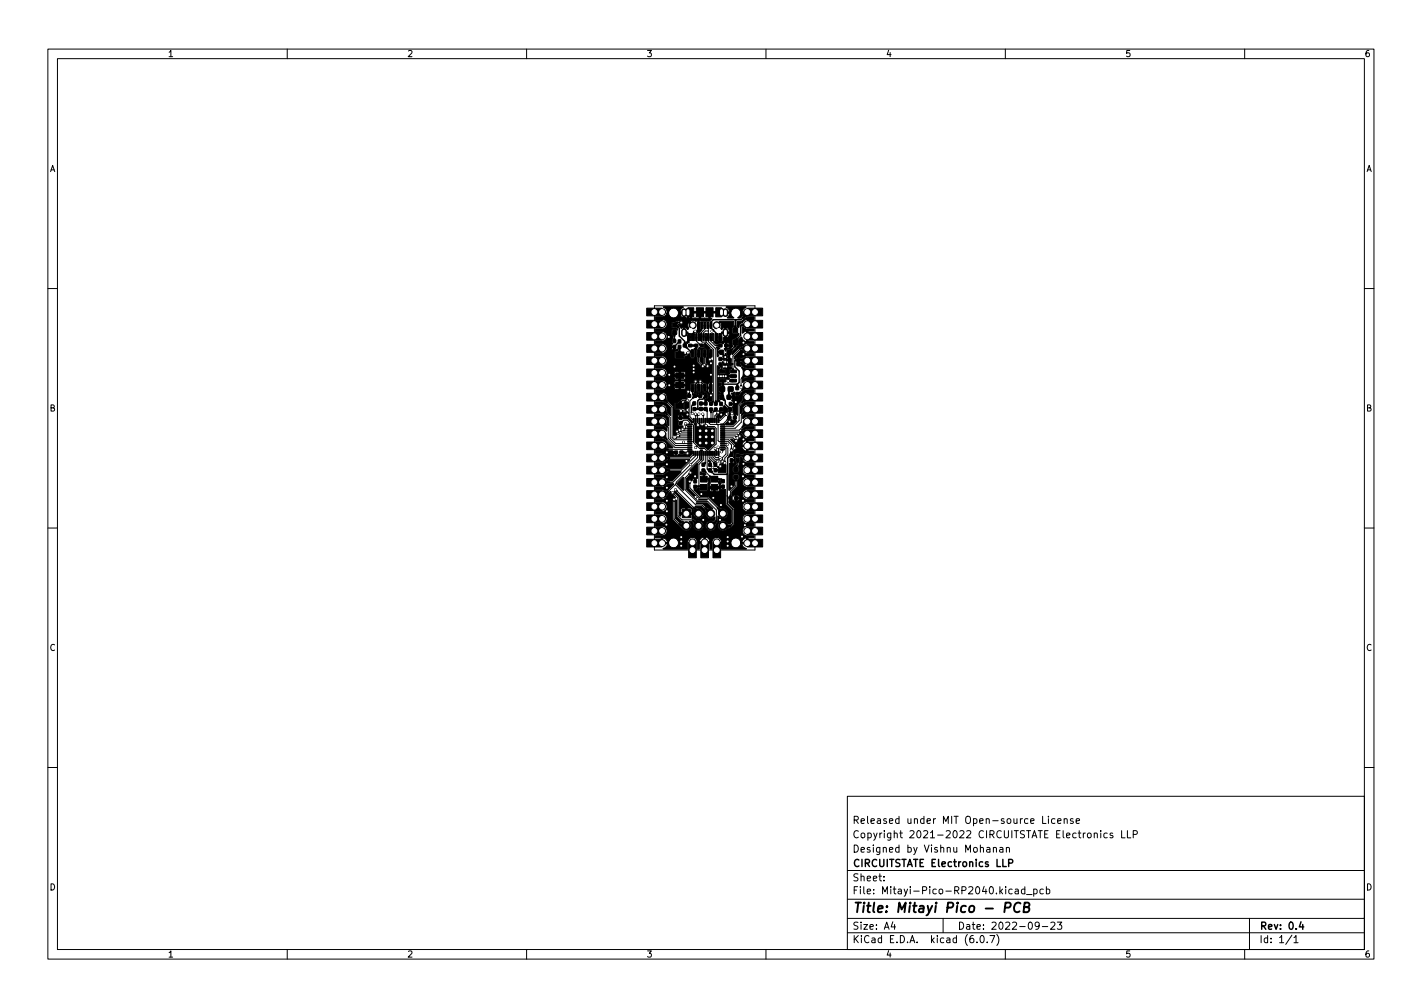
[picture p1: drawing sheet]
<svg xmlns="http://www.w3.org/2000/svg" width="297mm" height="210mm" viewBox="0 0 297 210" stroke-linecap="round" stroke-linejoin="round" font-family="sans-serif">
<defs><g id="words">
<text font-size="2.8" x="178" y="190.6">Title: Mitayi Pico - PCB</text>
<g font-size="2.1">
<text x="178" y="172">Released under MIT Open-source License</text>
<text x="178" y="178">Designed by Vishnu Mohanan</text>
<text x="178" y="175">Copyright 2021-2022 CIRCUITSTATE Electronics LLP</text>
<text x="178" y="184">Sheet:</text>
<text x="178" y="181">CIRCUITSTATE Electronics LLP</text>
<text x="178" y="186.7">File: Mitayi-Pico-RP2040.kicad_pcb</text>
<text x="178" y="196.9">KiCad E.D.A. kicad (6.0.7)</text>
<text x="178" y="194.1">Size: A4</text>
<text x="200" y="194.1">Date: 2022-09-23</text>
<text x="263" y="194.1">Rev: 0.4</text>
<text x="263" y="196.9">Id: 1/1</text>
</g>
<g font-size="1.8">
<text x="35" y="11.9">1</text>
<text x="85" y="11.9">2</text>
<text x="135" y="11.9">3</text>
<text x="185" y="11.9">4</text>
<text x="235" y="11.9">5</text>
<text x="285" y="11.9">6</text>
<text x="10.3" y="35.9">A</text>
<text x="285.3" y="35.9">A</text>
<text x="10.3" y="85.9">B</text>
<text x="285.3" y="85.9">B</text>
<text x="10.3" y="135.9">C</text>
<text x="285.3" y="135.9">C</text>
<text x="10.3" y="185.9">D</text>
<text x="285.3" y="185.9">D</text>
<text x="35" y="199.9">1</text>
<text x="85" y="199.9">2</text>
<text x="135" y="199.9">3</text>
<text x="185" y="199.9">4</text>
<text x="235" y="199.9">5</text>
<text x="285" y="199.9">6</text>
</g>
</g></defs>
<g fill="none" stroke="#000" stroke-width=".21">
<path d="M10 10.2h277v190.1h-277zM12 12.2h273v186.1h-273zM60 10.2v2M110 10.2v2M160 10.2v2M210 10.2v2M260 10.2v2M10 60.2h2M136.7 63.8h21v51h-21zM140.9 69.5v1.7M140.9 69.4v.1M141.9 72.4l.1 1.7h1.3l.4-.5"/>
<path d="M145.3 79.6v.2l.6 .7v.5M145.5 70.4v.8l.9 .9h.2M145.9 73.8v1.8l.9 .8M146.3 79.6l.9 .9v.5M146.3 79.6h.1M147.2 73.8v2l.6 .6M147.2 67.9v.8l-.7 .8v1.7l.2 .2h.8M147.5 70.4v1M147.5 71h.1M147.5 71.4l1.6 1.6v10.8l-.6 .5M147.9 67.9l.1 3.4 1.5 1.6v11.4M148 69.1h-.6l-.4 .4v.9"/>
<path d="M148.5 70.4v.8l.9 .9h1.1M148.5 73.8l-.2 .2v1M153.1 75.9l-.6 .1M154.2 76l1.9 1.8-1.3 1.3v1.7M156.1 72.8h-1.4l-1.6 1.5 .1 3.3M285 60.2h2M138.3 93.1l.7 .7h5.1M138.3 82.9l2.1 2.1v6.4l.5 .4h3.2M138.3 85.5l1.7 1.7v4.3l1.2 1.1h2.9M138.3 88l1.3 1.3v2.2l1.5 1.5h3M138.3 90.5v.2l2.7 2.7h3.1M141 91.2l.2 .2h2.9"/>
<path d="M141.5 90.1l.6 .5h2M141.6 90.9l2.5 .1M142 89.8l.4 .4h1.7M142.1 88.4l.7-.7h.8l.5 .5v.4h.6l.2 .2v3.6l1.3 1.2h1l.5 .6v3.7l.3 .3h.3M142.3 94.4h1.1l.2 .2M142.6 89.6l.2 .2h1.3M142.8 92.3v.3M142.9 89.1l.3 .3h.9M143.2 88.4l.4 .6h.5M143.6 85.6l-.2 .2h-1.1M143.6 83.6h-1.1l-.5 .6v.6M143.8 81.8l.2 .2v.7"/>
<path d="M144.1 92.2h.8M144.2 98.7l-1.1 1.1v2.4l2.4 2.5h2.4l1.7 1.8v2.1l-1.1 1.2M144.6 81v1.2l.5 .5M144.7 81h-.1M144.9 94.7v.2l-.7 .7h-5.9M145 84.2l-.5 .6v1.3l.1 .2M145.1 82.7l-1 1v3.3l.8 .8M145.1 82.7h1.2M145.3 86.4v1.4M145.3 94.7v.5l-3 3h-4M145.6 93.1l-.3 .3M145.7 94.7v.8l-5.2 5.2h-2.2"/>
<path d="M146 86.4l-.3 .3v1.1M146.1 94.7v1.1l-4.8 4.9v.3l-2.3 2.2h-.7M146.1 87.8v.6l-.3 .3M146.5 87.8v.6l.2 .2M146.5 94.7v1.2l-1.3 1.3v2.2M146.8 86.4l.1 1.4M146.9 94.7v1.3l-.9 .9-.1 4.6M146.9 98.2h.2l1.8 1.8h1.7l.4 .5M147.3 87.8v.9l.4 .3h1.5l.4 .4v3.3l-1.5 1.5v1.4l1.4 1.5M147.3 94.7v1.9l-.4 .4M147.4 85.4l.3 .3v2.1h.4v.6l.3 .2h2.6l1.4-1.4M148.5 94.7v.8l.9 .9h.5"/>
<path d="M148.5 85.5v2.3M148.5 85.5h.1M148.9 94.7v.7l.5 .5h.8l.3 .3v1.1M149.3 94.7v.6l.2 .2h.9M149.4 93.6v.3l.3 .3v.5M149.5 85.5l-.6 .6v1.7M149.7 87.8l.1 .8M149.9 88.6l.1 .1v3.3l.2 .2h1.9l.7 .7v1.1M150 93.3l.1 .2v1.2M150.6 85.5l-1.3 1.3v1M151 93.4h.4l.2 .2v1.2l-.7 .7v.8M151 90.2h4.8l.3 .3"/>
<path d="M151 90.6h3l.5 .5M151 91h2.6l.4 .4M151 91.4h2.1l.7 .6M151 91.8h1.2l1.2 1.2v.5M151 92.6h.8l.1 .2M151 93.8v.3l-.3 .2M151 93h.5l.5 .5v1.5l-.6 .6v1M151.8 86.4l-1.3 1.4h-.4M153.7 99.6v1.8l-1.1 1.2v1.4M154.1 96v1l-.4 .4v.6M154.1 95.1h1.5l.5 .5M156.1 82.9l-1.7 1.7v3.2l-1.2 1.2h-2.2"/>
<path d="M156.1 80.4l-1.9 1.9h-.2M156.1 85.5l-1.2 1.2v1.5l-1.3 1.2h-2.6M156.1 88l-1.7 1.8h-3.4M10 110.2h2M140.5 102.8l1.1 1.1v3.8l.9 .8h2.2l1.2 1.3M140.8 104.3v4l1.4 1.5h1.2M141.1 102.2l4.8 4.8v.2M141.1 101.1l4.2 4.3h1.4l1.8 1.8M144.1 100.5v1.3l2.1 2.1h1.6l3.2 3.3M145.2 101.6l1.6-.1 .2 .2M285 110.2h2M10 160.2h2"/>
<path d="M177 166.3h108v32h-108zM206.1 177h.6l.1 .9M206.8 177.3l-.5 .1-.2 .2 .2 .3h.5M207.5 177.1l.2-.2 .4 .1v.9M207.5 176.9v1M208.9 177h.5l.1 .9M209.5 177.3l-.5 .1-.2 .2 .2 .3h.5M210.2 177.1l.2-.2 .4 .1 .1 .9M210.2 176.9v1M217.8 170.4v1.5h.7M219 170.4v.2M219 170.9v1"/>
<path d="M220.4 171l-.5-.1-.3 .3 .2 .7h.6M220.9 171.4l.7-.1v-.3l-.5-.1-.2 .2 .1 .8h.6M222.3 171.1l.2-.2 .4 .1v.9M222.3 170.9v1M224.1 171l-.3-.1-.2 .2v.3l.5 .1v.4h-.5M224.8 171.4l.7-.1-.1-.3-.4-.1-.2 .2 .1 .8h.5M228.6 174.1l.2-.2 .3 .1 .1 .9M229.9 173.4v.2M229.9 173.9v1M231.3 174l-.4-.1-.3 .3 .1 .7h.6M232.4 174l-.3-.1-.2 .2v.3l.5 .1v.4h-.5M234.3 173.4v1.5h.7"/>
<path d="M235.5 173.4v1.5h.7M236.7 174.2l.7-.1 .2-.2-.1-.3-.8-.2v1.5M285 160.2h2M60 198.3v2M110 198.3v2M160 198.3v2M177 194.8h108M177 191.8h108M177 187.8h108M177 181.8h108M184.6 183.8v.1M184.6 183v.1"/>
<path d="M186.5 192.5l-.4 1h1M186.9 193v1M197 191.8v3M204.1 196.7v.1M204.9 195.4l.2-.1a.8 .8 0 0 1 .5 .8 .8 .8 0 0 1-.5 .7 1 1 0 0 1-.2-1.4zM206.2 196.7v.1M206.8 195.3h1l-.7 1.5M208.2 195.1a1.72 1.72 0 0 1 0 2.3M210 198.3v2M212.1 185.7h.5l.1 .9M212.7 186l-.5 .1-.2 .2 .2 .3h.5M214.1 185.7l-.5-.1-.2 .3 .1 .7h.6"/>
<path d="M214.1 185.1v1.5M214.4 186.8h1.2M215.9 185.7l.5-.1 .2 .3-.1 .7h-.6M215.9 185.6v1.5M217.1 193.2l-.3 .3-.4-.1-.2-.2 .2-.6 .4-.1 .2 .2a.99 .99 0 0 1-.4 1.3h-.2M217.7 193.5h1.2M217.9 185.7l-.4-.1-.3 .3 .2 .7h.5M218.6 185.7l.4-.1 .3 .3-.2 .7h-.5M218.6 185.1v1.5M219.5 192.7l.6-.2 .3 .5-1 1h1M220.9 192.5h.9l-.5 .6 .4 .1v.7l-.2 .1-.6-.1M260 198.3v2"/>
<path d="M261 191.8v6.5M269.9 195.3l-1.3 1.9M270.3 195.8l.4-.5v1.5M270.3 196.8h.8"/>
</g>
<g fill="none" stroke="#000" stroke-width=".3">
<path d="M141.9 71.3l-1 1.1M142.3 67.3h-.9l-.5 .6h.3l.7 .6v1.6l1.1 1.2v.9l1.7 1.6M142.9 69.5l.9 .9h.3M145.2 69.1l-.6 .6v.7M149 68.9l-.3 .2M150.5 76.1l.1 .2v1l.3 .3M150.9 79.5l.1 1.6-.2 .1v1.6l-.1 .1 .8 .8v.7l1.1 1.1-.2 .2v1.5M153.2 79.5h-1.1M153.8 66.7l-.2 .2v2.1M156.1 75.3l-.2-.1h-2.2l-.2 .1v1.3l.9 .9v2.3l-.4 .4M156.1 67.7h-1l-.4 .3v2l-1.1 1.1v1.1l-1.3 1.4v1.4l.2 .2h-.6l-.4 .3M156.1 65.1v.3l-1.3 1.3h-5.8l-.5 .5v1.3l1.3 1.3v.6"/>
<path d="M147.4 85.4h-2.4M147.4 85.4h.1M147.5 82.7l-.7 .6h-.7l-.3 .4v1.7M148.3 97.1h.1M148.3 97.1l1.2 1.1M150 83.5l.6 .8M151 80.2h3M151.9 98.9v6.3l1.2 1.1v2.9l-.5 .6h-1.6M152.4 86.3h.1M152.4 86.3h.5M152.8 94v1l-.8 .6v3.2l-.2 .2h-2.6l-.9-.8M154 80.2v.9"/>
<path d="M151.9 103.5v.1M210.7 180.2l.7-.1 .2-.2-.1-.3-.8-.2v1.5M271.8 192.5l-.4 1h.9M272.1 193v1"/>
</g>
<path d="M150.7 73.6v.2l.8 .7M153.2 78.5h-1.6M152.6 81.2l-.3 .4v1.3M209.9 189.5h.8l.3-.2a.51 .51 0 0 0-.2-.8h-.8l-.2 2M213.2 188.7a.88 .88 0 0 0-1-.1 .88 .88 0 0 0-.4 1 .69 .69 0 0 0 .3 .8 .69 .69 0 0 0 .9-.1M213.9 189.4h.7l.3-.2 .1-.4-.1-.2-.9-.1-.2 2h.8l.3-.2a.53 .53 0 0 0 0-.8l-.3-.1" fill="none" stroke="#000" stroke-width=".4"/>
<g fill="#000" stroke="#000" stroke-width=".21">
<path d="M135.1 64.3h3.2v1.6h-3.2zM135.1 66.9h3.2v1.6h-3.2zM135.1 69.4h3.2v1.6h-3.2zM135.1 72h3.2v1.6h-3.2zM135.1 74.5h3.2v1.6h-3.2zM135.1 77h3.2v1.6h-3.2zM140.5 69.1h.8v.7h-.8zM140.5 67.5h.8v.7h-.8zM140.6 72.1h.5v.6h-.5zM140.6 70.9h.5v.6h-.5zM140.5 69.6l.4-.4 .4 .4-.3 .7h-.2zM140.8 70.6h.2l.2 .5-.3 .3-.3-.3z"/>
<path d="M141.2 73.5h1.7v1.1h-1.7zM141.2 77.8h1.7v1.2h-1.7zM140.7 67.8l.5-.2 .5 .6-.2 .2-.5-.1zM140.9 67.4l.7-.2-.3 .8h-.5zM141.7 72.1h.5v.6h-.5zM141.7 71h.5v.6h-.5zM141.9 72.3l.3 .3-.2 .4h-.2l-.1-.4zM141.8 72.9h.2l.1 .4 .4 .5-.5 .6-.5-.5zM141.9 67.2h.3l.2 .1-.2 .2h-.3zM141.7 74.1l.6-.5 .8 .4v.2l-.9 .4zM142.7 71.9h.7v.5h-.7zM138.6 64.1l4.1-.1-.5 .6-.1 .5h10.2l-.1-.5-.5-.5 4.1-.1v.2a1.33 1.33 0 0 0-.7 1.6l-.5 .6h-.4v-.1a1.01 1.01 0 0 0 .2-1.6 1.01 1.01 0 0 0-1.5 .1 1.01 1.01 0 0 0 .4 1.5l-.1 .1h-1.2l.3-.5v-.5h-3.9v1l.3 .1-.5 .6-2.1-.2v2l.6-.1-.6 .7-.6-.1 .1-.4 .2-.1v-2l-.4 .2a1.13 1.13 0 0 0-1.3 0l.8 .9-.2 .1-.8-.8a1.01 1.01 0 0 0-.1 1.2l-.1 .3-.7-.4v.9h.7v.3h-.9l-.1-1.2-.4 .1-.6-.7 .4-.1a.39 .39 0 0 0 .6-.4 .39 .39 0 0 0-.6-.3h-.8l-.8 .3-.2 .2v.7l.1 .2 .9 .1 .3 .2-.1 .2-.9-.1-.3 .3v.7l.3 .5-.2 .6v.6a.26 .26 0 0 1 .1 .3 .26 .26 0 0 1-.2 .2v.3h.7v.8l.5-.3 .1 .2-.1 .3-.5 .1v1.3l.1 .1h1.8l.2-.4 .3-.1 .7-.5 .2 .9h.7l.1-.2v-1.4l-.1-.3h.3v-.5h-1.2l-.1-.2 1.6-.1-.2 2.5 .2 .3v.8l.9 1a.38 .38 0 0 0 .4 .2 .38 .38 0 0 0 .3-.4h.1l.2 .2a.39 .39 0 0 0 .6 .1 .39 .39 0 0 0-.2-.6l-.4-.4v-.9l.2-.3v-1.4l-.3-.3h-.4l-.3 .3 .2 2.9-.7-.6v-.6l.2-.3v-1.4l-.5-.4 .2-.2 .3 .1h.6l.2-.9 1.1 1-.3 .4-.1 1.8a.42 .42 0 0 0 .3 .5 .42 .42 0 0 0 .5-.2l.1 4.6-.2 .1v2.2l.2 .1v1.4l-.7 .3-.5-.3-.1 .8h-1.1l-.1-.2 1-.1-.1-.6 .8-.6-.1-.7h-.7l-.3 .2-.3-.2h-.6l-.3 .2-.8-.4 .2-.3 .1-1.5 .2 .2v1.3l.2 .2 .5 .1 .2-.2 .2-1.5 .2 .2v1.2l.2 .2 .5 .1 .5-.3 .1 .3 .3 .1v-.9h-.4v.5h-.2v-.9h.6v-.9l-.4 .2v.7h-.2l-.1-.6-.6-.2-.4-.5a.42 .42 0 0 0-.6-.1 .42 .42 0 0 0 0 .6l-.3-.2a.4 .4 0 0 0-.4-.5 .4 .4 0 0 0-.3 .6v.1l-.8 .2v1.3a.46 .46 0 0 0-.7 0 .46 .46 0 0 0 .1 .7l-.2 .3 .1 .7-1.1 .1-.7 .7-.7 .1v1.3l.9 .2a.44 .44 0 0 0 .1 .4 .44 .44 0 0 0 .4 .1l1.4-.1v1.1l.8 .8v.4h-.2l-.1-.3-.6-.5-2.2-.1 .2 .5v.9l.9 .2v.2l-.4 .3-.4-.1-.2 .3a.42 .42 0 0 0-.5 .3 .42 .42 0 0 0 .2 .5l-.1 .4h-.5v-3.8h2v-.1l-.4-.4v.5h-.3l-.1-.5-.3 .1-.1 .4h-.8v-2.2l-1.2-1.2-.2-.6a.98 .98 0 0 0-.9-1.2h-1.4l-.1-.4 1.6-.1 .6-.3h1.7l.3 .2h1.8l.2-.2v-.5h-1v.7h-.3v-.7h-1v.5h-1.7l.2-.8h3.8v-.5l-.2-.2h-.8v.7h-.3v-.7h-.8l-.2 .7h-1.5l-.2-.5-.5-.4-1.7-.1v-.3h4l.2 .3h1.8l.2-.2v-.5h-.9v.7h-.3l-.1-.7h-.9v.4h-4v-.1l1.6-.1 .4-.1 .3-.4h3.9l-.1-.7h-.8v.7h-.3l-.1-.8-.8 .1-.1 .7-1.6-.1a.99 .99 0 0 0-.9-1.3l-1.5-.1 .1-.5h1.4a.98 .98 0 0 0 .9-1 .98 .98 0 0 0-.9-1l-1.5-.1 .1-.4 1.4-.1a.98 .98 0 0 0 .9-.8v-.2h.9l.2 .3 .3 .1v-.5l-1.4 .1-.2-.5-.5-.4-1.7-.1 .1-.5h1.4a.98 .98 0 0 0 .9-.9 .98 .98 0 0 0-.9-1.1h-1.5l.1-.5h1.4a.98 .98 0 0 0 .9-1 .98 .98 0 0 0-.9-1h-1.4l-.1-.5 1.8-.1 .6-.7h.4v.2a1 1 0 0 0 1 .8 1 1 0 0 0 1-.7h.4l.2 .4 .4 .3 5.4 .1-.1-1.1h-1.6v1h-.3l-.1-1h-1.5v1h-.3l-.1-1h-.2v1h-.4v-1h-.5v.9h-.3v-.9h-.6v.3h-.4v-.2a1.01 1.01 0 0 0-.9-1.1 1.01 1.01 0 0 0-1.1 1h-.4v-.1a1.1 1.1 0 0 0-.7-1.2z"/>
<path d="M142.9 71.5h.3l.1 .5-.3 .3-.2-.3zM142.9 72l.4 .1 .3 .4-.2 .2-.5-.3zM142.5 68.8a.5 .5 0 0 1 .6-.1 .5 .5 0 0 1 .3 .5v.6a.5 .5 0 0 1-.5 .5 .5 .5 0 0 1-.5-.5zM142.5 64.6a.5 .5 0 0 1 .6-.1 .5 .5 0 0 1 .3 .5v.6a.5 .5 0 0 1-.5 .5 .5 .5 0 0 1-.5-.5zM143.5 73.6h.3v.2l-.3 .2-.1-.1zM143.9 71.9h.6v.5h-.6zM143.7 69.7h.3v1.4h-.3zM143.6 70.3h.7v.2h-.3v1l-.4 .2a.16 .16 0 0 1-.2-.1 .16 .16 0 0 1 .2-.2zM144 69.7h.3v1.4h-.3zM144.1 73.5l.2-.2 .4 .2 .1 .4h-.4zM144.4 73l.5 .1v1.5l-.5-.1zM144.5 69.7h.3v1.4h-.3z"/>
<path d="M143.7 64.3h1.2v1.9h-1.2zM144.8 69.7h.3v1.4h-.3zM145 69.1h.3v.2l-.3 .2-.2-.2zM145.3 79.6l.2 .3-.1 .2-.2-.3zM145.5 70.3v.4h-.1zM145.3 69.7h.3v1.4h-.3zM145.7 73l.5 .1-.1 1.5-.5-.1zM145.1 71.9h.7v.5h-.7zM145.9 73.7l.3 .2-.2 .5h-.2l-.1-.5zM145.8 69.7h.3v1.4h-.3zM145.7 67.2h.4v1.4h-.4zM146 71.9l.2-.1h.4l.2 .4-.4 .2z"/>
<path d="M146.2 79.6h.3l.1 .3-.1 .1-.3-.2zM146.5 70.3v.4h-.1zM146.4 70.1h.2l-.1 .4zM146.6 76.1l.3 .2v.2h-.3l-.1-.3zM146.3 69.7h.3v1.4h-.3zM146.4 67.2h.4v1.4h-.4zM145.5 64.3h1.5v1.9h-1.5zM146.3 71.9h.7v.5h-.7zM146.9 73l.6 .1-.1 1.5-.5-.1zM146.9 70.1h.2l-.1 .3zM146.8 69.7h.3v1.4h-.3zM147.2 73.7l.3 .2-.2 .5h-.2l-.2-.5z"/>
<path d="M147.2 67.8l.2 .2-.1 .3h-.2l-.1-.3zM147 67.2h.4v1.4h-.4zM147.5 70.3v.4h-.1zM147.6 76.1l.3 .2v.2h-.3l-.1-.3zM147.3 69.7h.3v1.4h-.3zM147.8 67.8l.3 .1v.4h-.2l-.2-.2zM148 70.3l.1 .4h-.2zM147.9 70.1h.2l-.1 .4zM147.7 67.2h.4v1.4h-.4zM147.8 69.7h.3v1.4h-.3zM148.2 73l.6 .1-.1 1.5-.5-.1zM148.2 74.7h.2l.1 .3-.2 .1-.2-.1z"/>
<path d="M148.5 70.3v.4h-.1zM148.2 73.8l.3-.1 .1 .4-.2 .3-.2-.1zM148.3 69.7h.3v1.4h-.3zM148.4 67.5h.3v.3l-.2 .2-.2-.2zM148.5 67.8l.2 .2-.1 .3h-.2l-.1-.3zM148.3 67.2h.4v1.4h-.4zM147.5 64.3h1.5v1.9h-1.5zM148.6 69.2l.5-.4-.2 .4zM148.8 69.7h.3v1.4h-.3zM149.4 69.7h.3v1.4h-.3zM149.6 72.5l.3-.1 .5 .3-.4 .4v.3l.9 .1-.1 .2h-.8l.2 .5-.3 .3-.1-1.7zM149.7 69.7h.3v1.4h-.3z"/>
<path d="M150.2 71.9h.6v.5h-.6zM150.2 75.8h.5v.6h-.5zM150.2 74.6h.5v.7h-.5zM149.9 72.1l.5-.2 .3 .2-.3 .3-.5-.2zM150.4 76l.4 .1v.6h-.3l-.2-.3zM150.2 69.7h.3v1.4h-.3zM149.5 64.3h1.2v1.9h-1.2zM150.5 69.7h.3v1.4h-.3zM150.5 77.1h.3l.2 .2v.4l-.4-.1zM150.9 79.3l.3 .2v.6h-.3l-.2-.4zM149.8 76.4l.5 .3v.4l-.2 .3 .1 .6h1.3l.2-.2v-.5l-.2-.2-.5-.1-.1-1.4 .1-.1 .1 .3a.54 .54 0 0 0 .8 .1l.2 .6 .7 .1v.5l-.4 .2v.7l-.2 .4h1l.1 .2-1.1 .1 .1 .4-.5 .1-.3-.2h-1.1l-.3 .1v.7l.5 .2 .1 .2-.1 .3-.5 .4v.7l.4 .6-.4 .4v.7l.3 .3-.4 .3-.2-.3zM150.4 73.1h.7v.9h-.7z"/>
<path d="M151.4 71.9h.6v.5h-.6zM150.3 77.3h1.2l.1 .5-1.3 .1zM150.3 79.2h1.2l.1 .5-1.3 .1zM150.3 74.8h.8l-.1-.4 .3-.2 .3-.4 .3 .4v.6l-.7 .4-.9-.1zM151.4 75.3l.4-.2 .2 .2-.3 .3h-.3zM151.2 68.8a.5 .5 0 0 1 .5-.1 .5 .5 0 0 1 .3 .5v.6a.5 .5 0 0 1-.5 .5 .5 .5 0 0 1-.5-.5zM151.2 64.6a.5 .5 0 0 1 .5-.1 .5 .5 0 0 1 .3 .5v.6a.5 .5 0 0 1-.5 .5 .5 .5 0 0 1-.5-.5zM152.1 79.3h.5v.3l-.3 .1-.3-.1zM152.1 74.6h.3l.2 .3-.1 .4-.4-.1zM151.7 75.1l.5-.2 .4 .3-.3 .2zM152.3 76l.3-.2 .5 .3-.4 .2zM152.2 74.9h.5l.1 .6h-.7z"/>
<path d="M152.3 73.3l.4 .5-.3 .6h-.3l-.2-.6zM151.9 73.1h.8v.9h-.8zM152.1 75.7h.7l-.1 .6h-.5zM152.1 73.1l.7-.3 .2 .2-.3 .7h-.6zM152.6 79.3l.5-.1 .2 .3-.2 .2-.5-.1zM153 77h.2l.2 .4-.2 .3-.3-.2zM149.6 67.8l.8-.7h2.8l.1 1-.4 .3v1.2l1.5 .1-.1 .2-.5 .6-.9 .4v1.1l.2 .3-.6 .5-.4 .1-.1-.1 .4-.5h-.5v.6l-.3 .4-.3-.4 .2-.1v-.8h.9l-.2-.3-.3-.2-.1 .5h-.3v-.5l-.5 .3-.7-.2-.3 .3h-.4l-.5-.5 .1-.1 1 .1v-1.2l.6 .1v1.1l.3-.2v-.7h.7l.4-.3 .1-.6h-.6v.9h-.3v-.9l-.7-.1 .1-.2h1.5l-.2-.7-.4-.2v.9h-.3v-.9l-.6 .4-.2-.3a1.05 1.05 0 0 0-.1-1.2l-.7 .8zM153.5 68h.2l.3 .8-.4 .4-.4-.4zM153.6 71.2l.4 .7-.5 .6-.3-.8zM152.6 79.2h1.2v.5l-1.2 .1zM152.6 78.3l1.2-.1v.5l-1.2 .1zM152.6 77.3h1.2v.5l-1.2 .1z"/>
<path d="M153.9 74.9h.6v.6h-.6zM153.5 75.1l.5-.2 .4 .3-.3 .2zM153.3 71.1l.7-.5 .2 .2-.2 .2 .1 .4-.6 .3zM153.9 75.7h.6v.6h-.6zM153.1 71h1v1h-1zM153.1 68.5h1v1h-1zM154 75.2l.3-.3 .5 .1v.3l-.5 .1zM154.1 76l.4-.1 .3 .5-.2 .1-.4-.1zM154.7 75.6h.2l.9 .6 1.7 .1v.5h-2l-.7-.7zM153.4 74.4l1.4-1.4 1 .7 1.7 .1-.1 .5h-1.5l-1.1 .5-.8-.2-.5 .3zM154.9 76.8l.1-.1 .4 .2 1 .2v1h-1.1l-.1-.9zM155.1 68.3l.8 .4h1.6l-.1 .4h-1.2l.1 1 1.2 .1-.1 .2h-1.1l-.1 .9h1.2l.1 .5-1.8 .1-1.2 .6-1.6 1.5 .1-.7 1-1.1 .3-.1v-1.1l.6-.6a1.31 1.31 0 0 0 1 .9v-.9l-.1-.1 .1-.2v-1l-.8 .5z"/>
<path d="M154.5 72.8l1-.6 1 .6-.8 .7-.6-.6-.5 .1zM154.5 75l1.4-.5 .6 .9-.9 .5-.6-.5-.5-.1zM155.3 65.1l1-.3 .2 1-1.3 .7-.2-.2a1.25 1.25 0 0 0 .3-1.2zM155.3 77.6h1.1v1l-1 .2-.4 .2-.1-.1 .3-.4zM154.6 67.9l.6-.1 .1-.1h1.2l-.8 .7-.7-.5-.2 .2h-.2zM154 67.1h.9l.7-.7 .7-.3 1.2 .1-.1 .5h-1.4l-.5 .2-1.1 .9-.1 .6-.3-.2zM155.2 79.2l.3-.3 .8-.1 1.2 .1-.1 .5h-1.5l-.7 .5zM156.1 64.3h3.2v1.6h-3.2zM156.1 66.9h3.2v1.6h-3.2zM156.1 69.4h3.2v1.6h-3.2zM156.1 72h3.2v1.6h-3.2zM156.1 74.5h3.2v1.6h-3.2z"/>
<path d="M156.1 77h3.2v1.6h-3.2zM156.1 79.6h3.2v1.6h-3.2zM135.1 79.6h3.2v1.6h-3.2zM135.1 82.1h3.2v1.6h-3.2zM135.1 84.7h3.2v1.6h-3.2zM135.1 87.2h3.2v1.6h-3.2zM135.1 89.7h3.2v1.6h-3.2zM135.1 92.3h3.2v1.6h-3.2zM135.1 94.8h3.2v1.6h-3.2zM135.1 97.4h3.2v1.6h-3.2zM136.9 91.6l1.2-.1 .7 .2 1.8 1.7-1 .1-.2-.1a1.13 1.13 0 0 0-1-1.3h-1.4zM136.9 94.1h3.6l.1 .2h.7l.1 .8 .4-.3 .8 .1 .3-.2 .4 .1a.39 .39 0 0 0 .6 .1 .39 .39 0 0 0-.3-.7l.1-.1h.9v.7l-.6 .5h-4.1h-.4l-1-.6h2l.2 .2 .3 .2 .1-.5h-4.1z"/>
<path d="M136.9 89l2 .1 .4 .4v.5l-.8-.4-1.6-.1zM136.9 86.5l1.2-.1 1 .3 .6 .6-.1 1.6-.2-.3-.1-.4a1.01 1.01 0 0 0-.9-1.2h-1.4zM136.9 83.9l1.8 .1 .5 .3 .9 .9v1.5l-.7-.5-.1-.6a.98 .98 0 0 0-.8-1.1h-1.5zM138 92.8h1a.8 .8 0 0 0 .6 .9v.2h-1.3zM137.9 95.6l.8-.7 .7 .5 .5 .1v.2l-.5 .1-.8 .5zM137.9 98.2l.8-.7 .7 .5 .5 .1v.2l-.5 .1-.8 .5zM137.9 100.7l.8-.7 .7 .5 .5 .1v.2l-.5 .1-.8 .5zM138 82.6l1.1 .1 .1 .9 .3 .4-.1 .1-.4-.2-1-.2zM138 85.2h1.1l.1 .9 .3 .4-.1 .2-.4-.3-1-.2zM138 87.7h1.1l.1 1 .3 .4-.1 .1-.4-.3-1-.1zM138.1 90.2l1 .2a1.43 1.43 0 0 0 .3 1.3l-.1 .1-1.4-.6zM140.9 91.2h.3l.1 .3-.3-.1z"/>
<path d="M140.9 94.2h.6v.5h-.6zM141.4 90.1l.2-.1 .2 .2-.1 .2-.2-.1zM141.6 90.9l.2-.1 .2 .1v.2h-.4zM141.9 88.1h.5v.6h-.5zM141.9 86.9h.5v.7h-.5zM141.9 89.7h.2l.2 .3-.1 .1-.3-.1zM136.9 99.2l1.6-.1 1.2-.6h2.6l-1.9 1.9h-.9l-1-.7h-1.5zM141.6 84.4l.7-.7 .1 .2-.1 .2 .2 .4-.5 .6zM142.2 85.8l.1-.2 .3 .1v.2l-.3 .1zM142.2 94.4l.3-.2 .5 .2v.1l-.5 .2zM142 88.1l.5-.2 .1 .1-.2 .5h-.4zM142.5 89.6h.3l.1 .3-.3-.1z"/>
<path d="M142 94.2h.7v.5h-.7zM141.6 100.8l1.2-1.1v2.7l-1.3-1.2zM142.8 92.2l.1 .4h-.2zM141.1 84.2h1.7v1.2h-1.7zM141.1 79.9h1.7v1.1h-1.7zM142.9 89.1h.2l.1 .4-.3-.2zM143.2 88.4l.2 .1 .1 .2-.2 .2-.2-.3zM142.9 83.9l.9 .2v1.1h-.3l-.3 .3-.2-.1zM143.3 94.4l.3 .1 .1 .2h-.3zM143.2 83.5l.3-.1 .2 .2-.2 .2-.3-.1zM143.7 88.5h.8v.2h-.8zM143.7 88.9h.8v.2h-.8z"/>
<path d="M143.7 89.3h.8v.2h-.8zM143.7 89.7h.8v.2h-.8zM143.7 90.1h.8v.2h-.8zM143.7 90.5h.8v.2h-.8zM143.7 90.9h.8v.2h-.8zM143.7 91.3h.8v.2h-.8zM143.7 91.7h.8v.2h-.8zM143.7 92.1h.8v.2h-.8zM143.7 92.5h.8v.2h-.8zM143.7 92.9h.8v.2h-.8zM143.7 93.3h.8v.2h-.8zM143.7 93.7h.8v.2h-.8z"/>
<path d="M143.4 85.5h.3l-.1 .3-.3 .1zM143.7 81.7l.2 .1 .2 .3-.4-.1zM136.9 96.6h1.6l1.2-.7 4.4 .1-1.9 1.9h-2.6l-1-.7h-1.7zM143.9 82l.2 .1 .1 .4-.2 .3-.3-.3zM144 98.6h.3v.3l-.3 .1-.1-.1zM143.6 82.4h.7v.6h-.7zM144.3 96.8l.2 .1-.3 .2zM144.4 80.2l.5 .1v1.5l-.5-.1zM144.4 86l.3 .2v.2l-.2-.1zM144.6 80.9l.3 .2-.2 .5h-.1l-.2-.5zM144.8 82.2l.5 .2v.4h-.5l-.2-.5zM144.8 94.2l.2 .1v.8l-.2-.1z"/>
<path d="M144.8 87.4h.2v.8h-.2zM144.7 84.1h.4v.4l-.4 .2-.2-.1zM145.1 85.1l.6 .1v.3l-.5 .2-.3-.3zM145 88.4h.5a.43 .43 0 0 0 .1 .7 .43 .43 0 0 0 .6-.3v-.1a.64 .64 0 0 0 .9 .1l.2 .4 .3 .1h1.4l.3 .3v3l-1.4 1.3-.6-.5-1.1-.1-1-1v-3.5zM144.8 83.9h.5v.6h-.5zM144.8 85.1h.5v.6h-.5zM145.2 94.2l.2 .1v.8l-.2-.1zM145.2 87.4h.2v.8h-.2zM144.8 82.6h.5v.4l-.5 .2-.2-.1zM145 82.7l.3-.3 .5 .2v.2l-.5 .2zM145.3 86.4l.2 .1-.1 .3h-.2l-.1-.2zM144.8 82.4h.7v.6h-.7z"/>
<path d="M145.2 93.3l.3-.2 .1 .1-.1 .3h-.3zM145.6 94.2l.2 .1v.8l-.2-.1zM145.6 87.4h.2v.8h-.2zM144.2 98.2l1.5-1.5v3.1h-.3l-.1 .8h-.2l-.1-.8-.3 .2-.1 .4a.47 .47 0 0 0-.5-.2 .47 .47 0 0 0-.4 .3l.2 1.5 2.1 2.1 1.6 .1 .1 .2h-2.1l-2.2-2.2v-2.2l1-1a.44 .44 0 0 0 .1-.4 .44 .44 0 0 0-.3-.4zM145.7 80.2l.5 .1-.1 1.5-.5-.1zM146 89.7h3.1v3.1h-3.1zM145.9 80.4l.2 .4-.2 .3-.2-.2zM145.7 88.6l.3-.2 .1 .1-.1 .3h-.3zM146 94.2l.2 .1v.8l-.2-.1zM146 87.4h.2v.8h-.2zM145.8 86.4h.3v.2l-.5 .1zM145.7 82.6l.4-.2 .3 .3-.3 .3-.4-.2z"/>
<path d="M146.2 85.1h.5v.6h-.5zM146.2 83.9h.5v.7h-.5zM145.8 85.2l.5-.1 .3 .3-.3 .3-.5-.2zM146.4 94.2l.2 .1v.8l-.2-.1zM146.4 87.4h.2v.8h-.2zM146.3 85.4l.3-.3 .4 .1v.3l-.4 .2zM146.4 88.3l.4 .1v.2h-.3zM146 82.4h.6v.6h-.6zM146.3 93.9l.5 .1-.2 1.9-.1 .1zM146.8 94.2l.2 .1v.8l-.2-.1zM146.8 87.4h.2v.8h-.2zM146.8 86.4l.2 .1v.3l-.3-.2z"/>
<path d="M146.9 80.2l.6 .1-.1 1.5-.5-.1zM146.6 96.7h.6v.6h-.6zM146.6 97.9h.6v.6h-.6zM146.8 98.2l.4-.2 .3 .5-.1 .2-.5-.2zM147 80.5l.2-.1 .2 .4-.2 .3-.3-.2zM147.2 94.2l.2 .1v.8l-.2-.1zM147.2 87.4h.2v.8h-.2zM147.2 85.1h.5v.6h-.5zM147.2 83.9h.5v.7h-.5zM146.8 85.2l.5-.1 .3 .3-.3 .3-.5-.2zM146.8 96.7l.6-.1-.2 .4-.4 .1zM147.2 88.5l.4 .2v.2l-.3-.1z"/>
<path d="M147.2 82.6h.4v.4l-.5 .2-.2-.2zM147.6 94.2l.2 .1v.8l-.2-.1zM147.6 87.4h.2v.8h-.2zM147.4 88.8h.3l.1 .3-.3-.1zM147.3 85.3l.4 .1 .1 .5-.5-.2zM147.2 82.4h.6v.6h-.6zM147.9 97.9h.3l.3 .3-.4 .2-.4-.4zM148 94.2l.2 .1v.8l-.2-.1zM148 87.4h.2v.8h-.2zM148 96.1l.5 .3-.1 .8-.2-.1v-.7l-.2-.1zM148.1 97.9h.5v.6h-.5zM148.1 96.7h.5v.7h-.5z"/>
<path d="M148.2 80.2l.6 .1-.1 1.5-.5-.1zM148.2 99.5l.1-.2 .3 .2h.6l.3 .7-.7 .2zM148.2 98.1h.4l.3 .4-.2 .2-.5-.2zM148.4 94.2l.2 .1v.8l-.2-.1zM148.4 87.4h.2v.8h-.2zM148.5 85.3l.3 .3-.2 .5h-.2l-.2-.5zM148.3 84h.5v.6h-.5zM148.3 85.2h.5v.6h-.5zM148.8 94.2l.2 .1v.8l-.2-.1zM148.8 87.4h.2v.8h-.2zM148.4 84l.5-.2 .1 .1-.2 .5h-.4zM149 96.6l.1-.1 .5 .3-.1 .4-.4-.1z"/>
<path d="M149.2 94.2l.2 .1v.8l-.2-.1zM149.2 87.4h.2v.8h-.2zM149.4 93.6l.2 .1-.1 .4-.2-.3zM148.9 100l.6-.5 .9 .5v.1l-.9 .5zM149.2 96.7h.5v.7h-.5zM149.2 97.9h.5v.6h-.5zM149.6 94.2l.2 .1v.8l-.2-.1zM149.6 87.4h.2v.8h-.2zM149.4 83.7h.2l.2 .5-.3 .3-.3-.3zM149.2 85.4h.4v.4l-.4 .2-.2-.1zM149.3 84h.5v.6h-.5zM149.3 85.2h.5v.6h-.5z"/>
<path d="M149.5 96.3l.3-.1 .2 .2-.2 .1h-.3zM149.9 93.3l.3 .1v.3h-.2zM150 94.2l.2 .1v.8l-.2-.1zM150 87.4h.2v.8h-.2zM149.8 86.1h.3v.2l-.3 .2-.1-.1zM150.3 82.5h.8v.8h-.8zM150.4 80.8h.9v.9h-.9zM150 95.4h.3l.2 .1-.2 .2-.3-.1zM149.9 86l.3-.2 .1 .1-.1 .3h-.3zM150.4 85.2h.5v.6h-.5zM150.4 84h.5v.7h-.5zM150.5 93.7h.8l.1 .2h-.8z"/>
<path d="M150.5 93.3h.8l.1 .2h-.8zM150.5 92.9h.8l.1 .2h-.8zM150.5 92.5h.8l.1 .2h-.8zM150.5 92.1h.8l.1 .2h-.8zM150.5 91.7h.8l.1 .2h-.8zM150.5 91.3h.8l.1 .2h-.8zM150.5 90.9h.8l.1 .2h-.8zM150.5 90.5h.8l.1 .2h-.8zM150.5 90.1h.8l.1 .2h-.8zM150.5 89.7h.8l.1 .2h-.8zM150.5 89.3h.8l.1 .2h-.8zM150.5 88.9h.8l.1 .2h-.8z"/>
<path d="M150.5 88.5h.8l.1 .2h-.8zM150.4 97h.1l.1 .3-.1 .1-.2-.1zM150.6 100l.4 .2 .1 .4h-.4zM150.3 85.4h.4v.4l-.4 .2-.2-.2zM150 97.4a.44 .44 0 0 0 .5 .3 .44 .44 0 0 0 .3-.5v-.5l.5 .3h.4l-.1 1.7h-1.5l-.1-.4h-.7l.1-.3h.7l-.3-.4zM150.8 96h.2l.1 .3-.2 .1-.2-.1zM150.7 82h.3l.2 .9-.6 .2-.2-.5zM150.6 94.2l.5-.1-.2 .2-.3 .1zM150.6 82.8h.5l.3 .7-.2 .2-.6-.3zM150.8 81l.5 .5-.3 .8h-.3l-.3-.8zM150.9 80.2h.3l.2 1-.6 .3-.3-.6zM151.2 84.7l.9 .7-.1 .6-.4 .1-1.1 1.3-.2-.2-.7-.1v-.2l.7-.5 .1-.3 .7-.2-.1-.9z"/>
<path d="M151.3 96.3h.2l.1 .3-.2 .1-.2-.1zM151.6 92.5l.3 .1 .1 .3h-.2zM151.9 82.5h.7v.8h-.7zM151.6 86.4h.3v.2l-.3 .2-.1-.1zM152 87h.7v.5h-.7zM152.1 80.8h1v.9h-1zM152.1 85.2l.2-.2 .4 .2v.4h-.4zM152.3 85.2h.6v.6h-.6zM152.3 84h.6v.7h-.6zM152.1 87.1h.4v.4l-.5 .2-.1-.1zM152.2 86.6h.3l.1 .5-.2 .3-.3-.3zM152.3 85.5l.4-.1v.4l-.2 .2h-.3z"/>
<path d="M152.3 86.4l.5-.3 .2 .2-.3 .2zM152.7 93.5h.2l.1 .4-.2 .3-.2-.3zM152.5 94.8l.4 .1-.1 .4-.4 .1-.2-.2zM152.6 94.4h.3l.2 .4-.3 .3-.3-.3zM152.5 94.6h.6v.7h-.6zM152.5 95.8h.6v.6h-.6zM152.8 93.9l.2 .3-.1 .4h-.3v-.4zM153.2 87h.6v.5h-.6zM153.3 97.6h.8v.8h-.8zM153.3 93.2h.2l.1 .3-.2 .1-.2-.1zM153.4 91.8l.1-.1 .3 .2v.2h-.2zM153.7 99.4l.4 .4-.3 .7-.2-.1-.3-.6z"/>
<path d="M153.7 91.2l.1-.1 .3 .2v.2h-.3zM153.9 97.2l.2 .6-.4 .4-.3-.5zM154.1 95.8l.3 .3-.2 .5h-.2l-.2-.5zM153.7 80.8h.6v.6h-.6zM153.7 81.9h.6v.7h-.6zM153.9 80.4h.3l.1 .5-.3 .3-.3-.3zM153.9 95.1l.3-.3 .5 .2v.2l-.5 .2zM153.8 94.8h.6v.7h-.6zM154.3 90.8l.3 .1v.3h-.3l-.1-.3zM153.8 95.7h.6v.6h-.6zM154.1 81.9h.4l.1 .1-.4 .5-.3-.2zM136.9 104.3l1.8-.1 1.3-1.6 .2 .5 .9 .7-.1 .2a.4 .4 0 0 0-.5 0 .4 .4 0 0 0 0 .5v4l2.5 2.2a1.04 1.04 0 0 0 1.4-.9l-.4-1h.5l.2 .2 .3 1.2a1.04 1.04 0 0 0 1.3 .5 1.04 1.04 0 0 0 .6-1.3l-.6-.6-1-.2-.7-.4-.1-.8h-2.3v.4l-.3-.2v-.5h2.6v-.8l-.2-.2h-.8v1h-.3v-1h-.8l-.2 .2v.8h-.3v-3.2l-1-1v-.3l.3 .1 3.5 3.6 .2 1.1 .3 .6 .5 .3h.4a1.03 1.03 0 0 0 .8-.9 1.03 1.03 0 0 0-.5-1.1l-1-.3-.2-.2 1.4-.1 .7 .8 .2 1.1 .5 .6 .6 .1 .8-.3v.4l-.3 .4h-1a1.04 1.04 0 0 0-.6 1.3 1.04 1.04 0 0 0 1.2 .7 1.04 1.04 0 0 0 .8-1.1l.4-.9 .1-1.1 .8 .6a1.03 1.03 0 0 0 1.2-.7 1.03 1.03 0 0 0-.6-1.3l-1.2-.4-2.3-2.2-1.6-.1-1.3-1.3v-.1l.6-.1 .2-.3 .3 .1 .1 .5 .1 .1 1.9-.1 .3 .2h1.5l.2-.2v-.5h-.8v.7h-.3v-.7h-.9v.5h-.3v-.5h2.5l.2 .2 .3 .2v-.5l-3 .1v-.9l.1-.3v-.5h-1.1v-1l-.6-.1v-.6l.4 .3h.5l.3 .2-.1 .1-.2 .1v.7l1-.1 .2 1-.2 .3v.5h2l-.1-1.1 .4-.2 .1 .6-.2 .6h.7l.1 .8h.4v2.9l1.2 1.3v2.6l-.4 .3-.2 .1-.8-.6a1.03 1.03 0 0 0-1.4 1.1 1.03 1.03 0 0 0 1.7 .5l1.1-.5 .6-.7v-3.1l-1.1-1.1v-.6l.8-.2 .4 .3h.5l.4-.4-.5-.1v.5h-.3v-.8h.8v-.2l-.5-.2v.4h-.3v-.4l-.5 .2-.2-.3v-.6l1.1-1.2v-1.2l.4-.5-.2-.8h-.8l-.3 .1v.7l.3 .5v1l-1 1.1-.2-.1 .1-5.5 .9-.1 .2-.3v-.1h-.4l-.1 .5h-.3l.1-.8 .7-.1-.2-.4v-1.5a.51 .51 0 0 0 .6-.6l-.1-.2h1.3a1.08 1.08 0 0 0 .9 1v-1h-2.2v-.3h2.2v-.9a1.08 1.08 0 0 0-.9 .9h-1.3l-1.1-1.2h.4l.4 .5a.39 .39 0 0 0 .5 .2 .39 .39 0 0 0 .2-.5l.3-.3a.44 .44 0 0 0 .4-.3 .44 .44 0 0 0-.2-.6l-.1-.2 .4 .1 .5 .7 .4 .2h1.7l-.1 .5h-1.2l.1 .9 1.2 .1-.1 .2h-1.1l-.1 1h1.2l.1 .4-2.8 .2-.4-.2-.6 .1-.1 .2v1.3l.2 .7-.7 .8v.7l.1 .2h.8l.3-.1 .1-.7-.2-.4 .4-1.1v-.8l.3-.1 .2 .3a.99 .99 0 0 0 .9 .9h1.4l.1 .5-1.7 .1a.98 .98 0 0 0-.7 1.1 .98 .98 0 0 0 .9 .8h1.4l.1 .5-1.7 .2a.98 .98 0 0 0-.7 1 .98 .98 0 0 0 .9 .9h1.4l.1 .5-1.7 .1a.98 .98 0 0 0-.7 1 .98 .98 0 0 0 .9 .9l1.5 .1-.1 .5h-1.4a.98 .98 0 0 0-.9 1 .98 .98 0 0 0 .9 1l1.5 .1-.1 .4h-1.4a.98 .98 0 0 0-.9 1 .98 .98 0 0 0 .9 1h1.4l.1 .5-1.7 .1a.98 .98 0 0 0-.7 1.1 .98 .98 0 0 0 .9 .8l1.5 .1-.1 .4h-1.1l-.1 .9 1.2 .1 .1 .2-2.5 .1a1.27 1.27 0 0 0 .9 1h-5.2v-1.2h2v.2a1 1 0 0 0 1.2 .7 1 1 0 0 0 .8-1.1l1.2 .1v-1a1.08 1.08 0 0 0-.9 .9h-.3v-.1a1.01 1.01 0 0 0-1.2-.7 1.01 1.01 0 0 0-.8 1h-2a.99 .99 0 0 0-.8-1.2 .99 .99 0 0 0-1.2 .9v1.6l-.4-.1v-1.2h-1v1.3l-.3-.1v-1.2h-.9v1.2h-.5v-1.5h2.7a1.06 1.06 0 0 0-1-1v1h-.3v-1l-.5 .3-.4 .7h-.5a.98 .98 0 0 0-1-.9 .98 .98 0 0 0-.9 .9l-.1 1.6h-5l-.1-.2a1.17 1.17 0 0 0 .9-.9h-2.4l-.1-.2h2.8v.2a1.01 1.01 0 0 0 1.7 .5 1.01 1.01 0 0 0-.3-1.7 1.01 1.01 0 0 0-1.4 1h-2.8l.1-.1h2.4a1.08 1.08 0 0 0-.9-1v.9h-.3l-.1-.9-1.2-.1 .1-.3 1.2-.1a.99 .99 0 0 0 1.1-.8 .99 .99 0 0 0-.9-1.1h-1.4l-.1-.5 1.6-.1 .7-.5a.98 .98 0 0 0-.8-1.5h-1.5l.1-.5h1.4a.98 .98 0 0 0 .9-1 .98 .98 0 0 0-.9-1h-1.4z"/>
<path d="M154.7 80.5h.2l.1 .3-.2 .1-.2-.1zM154.6 90.1l1.5-.3 .4 .9-1 .4-.1-.2a.85 .85 0 0 0-.8-.6zM154.7 95l1.4-.2 .3 1.1-1 .1a.71 .71 0 0 0-.7-.8zM155.3 87.8l1-.1 .2 1-1 .3-.4 .3-.1-.2 .3-.5zM155.3 80.1h1.1v1l-1 .2-.4 .3-.1-.2 .3-.3zM155.3 82.7l1.1-.1v1.1l-1 .2-.4 .2-.1-.1 .3-.4zM155.3 85.2h1.1v1l-1 .2-.4 .3-.1-.2 .3-.4zM155.2 89.4l.4-.2 .7-.2 1.2 .1-.1 .5h-1.5l-1 .3zM152.7 82.1l.8-.2 .1 .8 .6 .1 1.3-1.3 2-.1-.1 .5h-1.2a1.02 1.02 0 0 0-1.1 .9l-.1 .8-.9 1v2h-.5v1.2l.2 .2-.8 .7h-1.3l-.1-.3 .6-.6 .6-.2 .5 .2v-1.5l-.2-.4-.1-.9 .2-.5-.7-.1v-.2h.7l-.4-.6 .2-.5-.9-.1 .1-.2h.8zM155.2 86.8l.5-.3h1.8l-.1 .5h-1.5l-.7 .4zM155.2 84.3l.3-.3 .8-.1 1.2 .1-.1 .5h-1.2a1.01 1.01 0 0 0-1.1 .8l-.1 .8-.3 .2v-1.5zM156.1 82.1h3.2v1.6h-3.2z"/>
<path d="M156.1 84.7h3.2v1.6h-3.2zM156.1 87.2h3.2v1.6h-3.2zM156.1 89.7h3.2v1.6h-3.2zM156.1 92.3h3.2v1.6h-3.2zM156.1 94.8h3.2v1.6h-3.2zM156.1 97.4h3.2v1.6h-3.2zM156.1 99.9h3.2v1.6h-3.2zM135.1 99.9h3.2v1.6h-3.2zM135.1 102.4h3.2v1.6h-3.2zM135.1 105h3.2v1.6h-3.2zM135.1 107.5h3.2v1.6h-3.2zM135.1 110.1h3.2v1.6h-3.2z"/>
<path d="M135.1 112.6h3.2v1.6h-3.2zM138.5 102.5l.6 .2 .5-.2 .1 .1-.8 1.2-1-.5zM140.4 102.8h.3l.1 .3-.1 .1-.3-.2zM136.9 101.7h1.6l1.2-.7 1 .1-1.5 1.4-.7-.2h-1.5zM140.8 104.2l.2 .2-.1 .3h-.2l-.1-.3zM141 102.2h.3l.2 .2-.2 .2-.2-.2zM141.2 104.4l.1 .1v3.3l1 1 .5 .1-.6 .4-1.1-1.1zM142.5 106.4h1.7v1.7h-1.7zM141.9 109.3l.1 .1a.7 .7 0 0 0 .9-.3l.1-.1 .8 .8-1 .6-1-.9zM144.1 100.5l.2 .1-.1 .3h-.2l-.1-.3zM144.7 108.7l.1-.2 .4 .3 1 .2v1.1h-1.1l-.2-1zM144.9 105.9l1.4 .6-.2 1.1-1-.2v-.9l-.3-.5z"/>
<path d="M144.9 101.3h.6v.7h-.6zM144.9 100.2h.6v.6h-.6zM145.3 101.3l.5 .2v.1l-.4 .3-.3-.2zM143.9 113.3h1.6v3.2h-1.6zM145.4 105h2.3l1.2 1.2-1.2-.1-.9-.9h-1.3zM146.3 101.1h1.4v1.2h-1.4zM146.3 99.4h1.4v1.2h-1.4zM145.9 101.5l1-.3 .4 .6-.7 .3-.4-.4-.3-.1zM147.2 106.1l.1-.1 .4 .3 1 .1 .1 1.1h-1.1l-.2-1zM146.4 113.3h1.6v3.2h-1.6zM148.5 101.1h1.4v1.2h-1.4zM148.5 99.4h1.4v1.2h-1.4z"/>
<path d="M148.2 109l.5-.1a.55 .55 0 0 0 .9-.3h.1v.2l-.4 1-1.1 .3zM149.8 106.1l.1-.2 .4 .3 1 .3v1.1l-1.1-.1-.1-1zM148.9 113.3h1.6v3.2h-1.6zM150.8 100.1h.5v.7h-.5zM150.8 101.3h.5v.6h-.5zM150.6 109.8l.8-.8 .7 .7 .4-.1 .3 .2-1.2 .6zM152.5 103.4h.2l.2 .4-.3 .3-.3-.3zM152.3 103.7h.6v.6h-.6zM153.3 99.2h.8v.8h-.8zM153.5 103.7h.6v.6h-.6zM156.1 102.4h3.2v1.6h-3.2zM156.1 105h3.2v1.6h-3.2z"/>
<path d="M156.1 107.5h3.2v1.6h-3.2zM156.1 110.1h3.2v1.6h-3.2zM156.1 112.6h3.2v1.6h-3.2z"/>
<circle cx="139.7" cy="70.3" r=".2"/>
<circle cx="139.8" cy="78.2" r=".2"/>
<circle cx="140.9" cy="76.5" r=".2"/>
<circle cx="142.3" cy="67.3" r=".2"/>
<circle cx="143.7" cy="73.6" r=".2"/>
<circle cx="144.7" cy="67.9" r=".72"/>
<circle cx="144.9" cy="77" r=".2"/>
<circle cx="144.9" cy="77.7" r=".2"/>
<circle cx="144.9" cy="76.3" r=".2"/>
<circle cx="145.2" cy="69.1" r=".2"/>
<circle cx="145.3" cy="79.6" r=".2"/>
<circle cx="146.3" cy="79.6" r=".2"/>
<circle cx="146.8" cy="76.4" r=".2"/>
<circle cx="147.8" cy="76.4" r=".2"/>
<circle cx="148.3" cy="75" r=".2"/>
<circle cx="148.5" cy="75.8" r=".2"/>
<circle cx="148.5" cy="78.2" r=".2"/>
<circle cx="148.7" cy="69.1" r=".2"/>
<circle cx="149.7" cy="67.9" r=".72"/>
<circle cx="150.1" cy="78.5" r=".2"/>
<circle cx="150.6" cy="78.5" r=".2"/>
<circle cx="151.1" cy="78.5" r=".2"/>
<circle cx="151.2" cy="76.5" r=".2"/>
<circle cx="151.5" cy="74.5" r=".2"/>
<circle cx="151.5" cy="75.5" r=".25"/>
<circle cx="151.6" cy="78.5" r=".2"/>
<circle cx="151.7" cy="76.5" r=".2"/>
<circle cx="152.1" cy="79.5" r=".25"/>
<circle cx="155.3" cy="73.9" r=".2"/>
<circle cx="155.3" cy="71.5" r=".2"/>
<circle cx="139.3" cy="94.4" r=".2"/>
<circle cx="139.3" cy="96.9" r=".2"/>
<circle cx="139.3" cy="99.6" r=".2"/>
<circle cx="139.8" cy="80.4" r=".2"/>
<circle cx="141" cy="91.2" r=".2"/>
<circle cx="141.4" cy="90.1" r=".2"/>
<circle cx="141.6" cy="90.9" r=".2"/>
<circle cx="142" cy="89.8" r=".2"/>
<circle cx="142.3" cy="85.8" r=".2"/>
<circle cx="142.6" cy="89.6" r=".2"/>
<circle cx="142.8" cy="92.3" r=".2"/>
<circle cx="142.9" cy="89.1" r=".2"/>
<circle cx="143.2" cy="88.4" r=".2"/>
<circle cx="143.4" cy="96.2" r=".2"/>
<circle cx="143.6" cy="86.5" r=".2"/>
<circle cx="143.6" cy="94.6" r=".2"/>
<circle cx="143.6" cy="85.6" r=".2"/>
<circle cx="143.6" cy="83.6" r=".2"/>
<circle cx="143.7" cy="81.8" r=".2"/>
<circle cx="144.2" cy="98.7" r=".2"/>
<circle cx="144.3" cy="97" r=".2"/>
<circle cx="144.7" cy="86.3" r=".2"/>
<circle cx="145.2" cy="99.4" r=".2"/>
<circle cx="145.3" cy="86.4" r=".2"/>
<circle cx="145.3" cy="93.4" r=".2"/>
<circle cx="145.8" cy="88.7" r=".2"/>
<circle cx="146" cy="86.4" r=".2"/>
<circle cx="146.2" cy="92.5" r=".3"/>
<circle cx="146.2" cy="91.2" r=".3"/>
<circle cx="146.2" cy="89.9" r=".3"/>
<circle cx="146.7" cy="88.6" r=".2"/>
<circle cx="146.8" cy="86.4" r=".2"/>
<circle cx="147.5" cy="88.8" r=".2"/>
<circle cx="147.5" cy="92.5" r=".3"/>
<circle cx="147.5" cy="91.2" r=".3"/>
<circle cx="147.5" cy="89.9" r=".3"/>
<circle cx="148.5" cy="82.5" r=".2"/>
<circle cx="148.8" cy="92.5" r=".3"/>
<circle cx="148.8" cy="91.2" r=".3"/>
<circle cx="148.8" cy="89.9" r=".3"/>
<circle cx="148.9" cy="97.6" r=".2"/>
<circle cx="149.4" cy="93.6" r=".2"/>
<circle cx="149.9" cy="96.4" r=".2"/>
<circle cx="150" cy="86.1" r=".2"/>
<circle cx="150" cy="93.3" r=".2"/>
<circle cx="150.4" cy="95.5" r=".2"/>
<circle cx="150.5" cy="97.3" r=".2"/>
<circle cx="150.7" cy="86.5" r=".2"/>
<circle cx="150.7" cy="94.3" r=".2"/>
<circle cx="150.9" cy="96.3" r=".2"/>
<circle cx="151.4" cy="96.6" r=".2"/>
<circle cx="151.8" cy="86.4" r=".2"/>
<circle cx="151.9" cy="92.8" r=".2"/>
<circle cx="152.4" cy="88" r=".2"/>
<circle cx="152.8" cy="94" r=".25"/>
<circle cx="152.9" cy="86.3" r=".25"/>
<circle cx="153.4" cy="93.5" r=".2"/>
<circle cx="153.7" cy="83.9" r=".2"/>
<circle cx="153.8" cy="92" r=".2"/>
<circle cx="154" cy="91.4" r=".2"/>
<circle cx="154.5" cy="91.1" r=".2"/>
<circle cx="154.8" cy="80.8" r=".2"/>
<circle cx="155.2" cy="99.4" r=".2"/>
<circle cx="155.3" cy="96.8" r=".2"/>
<circle cx="155.3" cy="91.7" r=".2"/>
<circle cx="139.2" cy="109.5" r=".2"/>
<circle cx="139.3" cy="104.5" r=".2"/>
<circle cx="139.3" cy="101.8" r=".2"/>
<circle cx="139.3" cy="106.7" r=".2"/>
<circle cx="140.5" cy="102.8" r=".2"/>
<circle cx="140.8" cy="104.3" r=".2"/>
<circle cx="141.1" cy="102.2" r=".2"/>
<circle cx="142.3" cy="113" r=".2"/>
<circle cx="142.3" cy="112.1" r=".2"/>
<circle cx="142.3" cy="113.9" r=".2"/>
<circle cx="143.4" cy="109.8" r=".85"/>
<circle cx="144.1" cy="100.5" r=".2"/>
<circle cx="145.3" cy="103.7" r=".2"/>
<circle cx="145.7" cy="104.1" r=".2"/>
<circle cx="145.9" cy="107.2" r=".85"/>
<circle cx="145.9" cy="109.8" r=".85"/>
<circle cx="146.5" cy="103.1" r=".2"/>
<circle cx="146.9" cy="108.5" r=".2"/>
<circle cx="148.5" cy="107.2" r=".85"/>
<circle cx="148.5" cy="109.8" r=".85"/>
<circle cx="149" cy="103.9" r=".2"/>
<circle cx="150.4" cy="108.5" r=".2"/>
<circle cx="150.6" cy="105.4" r=".2"/>
<circle cx="151" cy="107.2" r=".85"/>
<circle cx="151" cy="109.8" r=".85"/>
<circle cx="152" cy="113" r=".2"/>
<circle cx="152" cy="112.1" r=".2"/>
<circle cx="152" cy="113.9" r=".2"/>
<circle cx="152.8" cy="101.5" r=".2"/>
<circle cx="155" cy="112" r=".2"/>
<circle cx="155.2" cy="104.5" r=".2"/>
<circle cx="155.6" cy="109.6" r=".2"/>
</g>
<g fill="none" stroke="#000" stroke-width="1.6">
<path d="M138.2 65.1h.1M138.2 67.7h.1M138.2 70.2h.1M138.2 72.8h.1M138.2 75.3h.1M138.2 77.8h.1M156 65.1h.2M156 67.7h.2M156 70.2h.2M156 72.8h.2M156 75.3h.2M156 77.8h.2"/>
<path d="M138.2 80.4h.1M138.2 82.9h.1M138.2 85.5h.1M138.2 88h.1M138.2 90.5h.1M138.2 93.1h.1M138.2 95.6h.1M138.2 98.2h.1M156 80.4h.2M156 82.9h.2M156 85.5h.2M156 88h.2"/>
<path d="M156 90.5h.2M156 93.1h.2M156 95.6h.2M156 98.2h.2M138.2 100.7h.1M138.2 103.2h.1M138.2 105.8h.1M138.2 108.3h.1M138.2 110.9h.1M138.2 113.4h.1M144.6 113.2v.1M147.2 113.2v.1"/>
<path d="M149.7 113.2v.1M156 100.7h.2M156 103.2h.2M156 105.8h.2M156 108.3h.2M156 110.9h.2M156 113.4h.2"/>
</g>
<path d="M143.7 64.9v.7M150.7 64.9v.7" fill="none" stroke="#000" stroke-width="1.2"/>
<g fill="#fff" stroke="#fff" stroke-width=".21">
<circle cx="150" cy="86.1" r=".1"/>
<circle cx="147.5" cy="88.8" r=".1"/>
<circle cx="152" cy="113" r=".1"/>
<circle cx="152.4" cy="88" r=".1"/>
<circle cx="146.5" cy="103.1" r=".1"/>
<circle cx="155.3" cy="73.9" r=".1"/>
<circle cx="142.3" cy="113.9" r=".1"/>
<circle cx="151.7" cy="76.5" r=".1"/>
<circle cx="146.9" cy="108.5" r=".1"/>
<circle cx="150.6" cy="105.4" r=".1"/>
<circle cx="151.6" cy="78.5" r=".1"/>
<circle cx="150.7" cy="86.5" r=".1"/>
<circle cx="153.7" cy="83.9" r=".1"/>
<circle cx="148.5" cy="78.2" r=".1"/>
<circle cx="155.3" cy="91.7" r=".1"/>
<circle cx="144.9" cy="77" r=".1"/>
<circle cx="150.4" cy="108.5" r=".1"/>
<circle cx="140.9" cy="76.5" r=".1"/>
<circle cx="149" cy="103.9" r=".1"/>
<circle cx="155.2" cy="99.4" r=".1"/>
<circle cx="143.6" cy="86.5" r=".1"/>
<circle cx="139.2" cy="109.5" r=".1"/>
<circle cx="143.4" cy="96.2" r=".1"/>
<circle cx="139.7" cy="70.3" r=".1"/>
<circle cx="139.3" cy="96.9" r=".1"/>
<circle cx="152" cy="113.9" r=".1"/>
<circle cx="139.3" cy="99.6" r=".1"/>
<circle cx="152.8" cy="101.5" r=".1"/>
<circle cx="148.9" cy="97.6" r=".1"/>
<circle cx="150.6" cy="78.5" r=".1"/>
<circle cx="145.7" cy="104.1" r=".1"/>
<circle cx="155.6" cy="109.6" r=".1"/>
<circle cx="151.5" cy="74.5" r=".1"/>
<circle cx="139.8" cy="80.4" r=".1"/>
<circle cx="151.1" cy="78.5" r=".1"/>
<circle cx="155.3" cy="96.8" r=".1"/>
<circle cx="144.9" cy="76.3" r=".1"/>
<circle cx="139.3" cy="106.7" r=".1"/>
<circle cx="139.3" cy="101.8" r=".1"/>
<circle cx="145.2" cy="99.4" r=".1"/>
<circle cx="148.5" cy="82.5" r=".1"/>
<circle cx="150.1" cy="78.5" r=".1"/>
<circle cx="139.3" cy="94.4" r=".1"/>
<circle cx="155.3" cy="71.5" r=".1"/>
<circle cx="145.3" cy="103.7" r=".1"/>
<circle cx="144.9" cy="77.7" r=".1"/>
<circle cx="142.3" cy="113" r=".1"/>
<circle cx="155.2" cy="104.5" r=".1"/>
<circle cx="152" cy="112.1" r=".1"/>
<circle cx="142.3" cy="112.1" r=".1"/>
<circle cx="139.8" cy="78.2" r=".1"/>
<circle cx="148.5" cy="75.8" r=".1"/>
<circle cx="151.2" cy="76.5" r=".1"/>
<circle cx="155" cy="112" r=".1"/>
<circle cx="139.3" cy="104.5" r=".1"/>
<circle cx="142.3" cy="67.3" r=".1"/>
<circle cx="145.3" cy="93.4" r=".1"/>
<circle cx="152.8" cy="94" r=".13"/>
<circle cx="143.6" cy="94.6" r=".1"/>
<circle cx="152.9" cy="86.3" r=".13"/>
<circle cx="145.2" cy="69.1" r=".1"/>
<circle cx="148.7" cy="69.1" r=".1"/>
<circle cx="143.7" cy="73.6" r=".1"/>
<circle cx="150.4" cy="95.5" r=".1"/>
<circle cx="143.2" cy="88.4" r=".1"/>
<circle cx="143" cy="89.1" r=".1"/>
<circle cx="142.3" cy="85.8" r=".1"/>
<circle cx="144.6" cy="86.3" r=".1"/>
<circle cx="142.6" cy="89.6" r=".1"/>
<circle cx="143.6" cy="85.6" r=".1"/>
<circle cx="142" cy="89.8" r=".1"/>
<circle cx="141.4" cy="90.1" r=".1"/>
<circle cx="141.6" cy="90.9" r=".1"/>
<circle cx="141" cy="91.2" r=".1"/>
<circle cx="142.8" cy="92.3" r=".1"/>
<circle cx="144.1" cy="100.5" r=".1"/>
<circle cx="140.8" cy="104.3" r=".1"/>
<circle cx="141.1" cy="102.2" r=".1"/>
<circle cx="140.5" cy="102.8" r=".1"/>
<circle cx="144.3" cy="97" r=".1"/>
<circle cx="144.2" cy="98.7" r=".1"/>
<circle cx="149.4" cy="93.6" r=".1"/>
<circle cx="150" cy="93.3" r=".1"/>
<circle cx="150.7" cy="94.3" r=".1"/>
<circle cx="143.7" cy="81.8" r=".1"/>
<circle cx="151.8" cy="86.4" r=".1"/>
<circle cx="154.8" cy="80.8" r=".1"/>
<circle cx="154.5" cy="91.1" r=".1"/>
<circle cx="154" cy="91.4" r=".1"/>
<circle cx="153.8" cy="92" r=".1"/>
<circle cx="153.4" cy="93.5" r=".1"/>
<circle cx="151.9" cy="92.8" r=".1"/>
<circle cx="151.4" cy="96.6" r=".1"/>
<circle cx="150.9" cy="96.3" r=".1"/>
<circle cx="149.9" cy="96.4" r=".1"/>
<circle cx="150.5" cy="97.3" r=".1"/>
<circle cx="145.3" cy="79.6" r=".1"/>
<circle cx="145.3" cy="86.4" r=".1"/>
<circle cx="146" cy="86.4" r=".1"/>
<circle cx="146.3" cy="79.6" r=".1"/>
<circle cx="145.8" cy="88.7" r=".1"/>
<circle cx="148.3" cy="75" r=".1"/>
<circle cx="146.7" cy="88.6" r=".1"/>
<circle cx="147.8" cy="76.4" r=".1"/>
<circle cx="146.8" cy="86.4" r=".1"/>
<circle cx="146.8" cy="76.4" r=".1"/>
<circle cx="152.1" cy="79.5" r=".13"/>
<circle cx="151.5" cy="75.5" r=".13"/>
<circle cx="143.6" cy="83.6" r=".1"/>
<circle cx="153.7" cy="113.4" r=".75"/>
<circle cx="147.5" cy="89.9" r=".18"/>
<circle cx="148.8" cy="89.9" r=".17"/>
<circle cx="147.5" cy="91.2" r=".18"/>
<circle cx="147.5" cy="92.5" r=".18"/>
<circle cx="146.2" cy="91.2" r=".17"/>
<circle cx="148.8" cy="91.2" r=".17"/>
<circle cx="146.2" cy="92.5" r=".17"/>
<circle cx="146.2" cy="89.9" r=".17"/>
<circle cx="148.8" cy="92.5" r=".17"/>
<circle cx="144.7" cy="113.2" r=".5"/>
<circle cx="144.7" cy="114.9" r=".5"/>
<circle cx="147.2" cy="113.2" r=".5"/>
<circle cx="147.2" cy="114.9" r=".5"/>
<circle cx="149.7" cy="113.2" r=".5"/>
<circle cx="149.7" cy="114.9" r=".5"/>
<circle cx="140.7" cy="113.4" r=".75"/>
<circle cx="144.3" cy="68.9" r=".33"/>
<circle cx="150.1" cy="68.9" r=".32"/>
<circle cx="153.7" cy="65.4" r=".75"/>
<circle cx="149.7" cy="67.9" r=".42"/>
<circle cx="144.7" cy="67.9" r=".42"/>
<circle cx="140.7" cy="65.4" r=".75"/>
<circle cx="136.7" cy="65.1" r=".5"/>
<circle cx="138.3" cy="65.1" r=".5"/>
<circle cx="136.7" cy="67.7" r=".5"/>
<circle cx="138.3" cy="67.7" r=".5"/>
<circle cx="136.7" cy="70.2" r=".5"/>
<circle cx="138.3" cy="70.2" r=".5"/>
<circle cx="136.7" cy="72.8" r=".5"/>
<circle cx="138.3" cy="72.8" r=".5"/>
<circle cx="138.3" cy="75.3" r=".5"/>
<circle cx="136.7" cy="75.3" r=".5"/>
<circle cx="138.3" cy="77.8" r=".5"/>
<circle cx="136.7" cy="77.8" r=".5"/>
<circle cx="136.7" cy="80.4" r=".5"/>
<circle cx="138.3" cy="80.4" r=".5"/>
<circle cx="136.7" cy="82.9" r=".5"/>
<circle cx="138.3" cy="82.9" r=".5"/>
<circle cx="138.3" cy="85.5" r=".5"/>
<circle cx="136.7" cy="85.5" r=".5"/>
<circle cx="136.7" cy="88" r=".5"/>
<circle cx="138.3" cy="88" r=".5"/>
<circle cx="136.7" cy="90.5" r=".5"/>
<circle cx="138.3" cy="90.5" r=".5"/>
<circle cx="136.7" cy="93.1" r=".5"/>
<circle cx="138.3" cy="93.1" r=".5"/>
<circle cx="136.7" cy="95.6" r=".5"/>
<circle cx="138.3" cy="95.6" r=".5"/>
<circle cx="136.7" cy="98.2" r=".5"/>
<circle cx="138.3" cy="98.2" r=".5"/>
<circle cx="136.7" cy="100.7" r=".5"/>
<circle cx="138.3" cy="100.7" r=".5"/>
<circle cx="136.7" cy="103.2" r=".5"/>
<circle cx="138.3" cy="103.2" r=".5"/>
<circle cx="138.3" cy="105.8" r=".5"/>
<circle cx="136.7" cy="105.8" r=".5"/>
<circle cx="136.7" cy="108.3" r=".5"/>
<circle cx="138.3" cy="108.3" r=".5"/>
<circle cx="136.7" cy="110.9" r=".5"/>
<circle cx="138.3" cy="110.9" r=".5"/>
<circle cx="136.7" cy="113.4" r=".5"/>
<circle cx="138.3" cy="113.4" r=".5"/>
<circle cx="143.4" cy="107.2" r=".5"/>
<circle cx="143.4" cy="109.8" r=".5"/>
<circle cx="145.9" cy="107.2" r=".5"/>
<circle cx="145.9" cy="109.8" r=".5"/>
<circle cx="148.5" cy="107.2" r=".5"/>
<circle cx="148.5" cy="109.8" r=".5"/>
<circle cx="151" cy="107.2" r=".5"/>
<circle cx="151" cy="109.8" r=".5"/>
<circle cx="157.7" cy="65.1" r=".5"/>
<circle cx="156.1" cy="65.1" r=".5"/>
<circle cx="157.7" cy="67.7" r=".5"/>
<circle cx="156.1" cy="67.7" r=".5"/>
<circle cx="157.7" cy="70.2" r=".5"/>
<circle cx="156.1" cy="70.2" r=".5"/>
<circle cx="156.1" cy="72.8" r=".5"/>
<circle cx="157.7" cy="72.8" r=".5"/>
<circle cx="156.1" cy="75.3" r=".5"/>
<circle cx="157.7" cy="75.3" r=".5"/>
<circle cx="157.7" cy="77.8" r=".5"/>
<circle cx="156.1" cy="77.8" r=".5"/>
<circle cx="157.7" cy="80.4" r=".5"/>
<circle cx="156.1" cy="80.4" r=".5"/>
<circle cx="156.1" cy="82.9" r=".5"/>
<circle cx="157.7" cy="82.9" r=".5"/>
<circle cx="157.7" cy="85.5" r=".5"/>
<circle cx="156.1" cy="85.5" r=".5"/>
<circle cx="157.7" cy="88" r=".5"/>
<circle cx="156.1" cy="88" r=".5"/>
<circle cx="157.7" cy="90.5" r=".5"/>
<circle cx="156.1" cy="90.5" r=".5"/>
<circle cx="157.7" cy="93.1" r=".5"/>
<circle cx="156.1" cy="93.1" r=".5"/>
<circle cx="156.1" cy="95.6" r=".5"/>
<circle cx="157.7" cy="95.6" r=".5"/>
<circle cx="156.1" cy="98.2" r=".5"/>
<circle cx="157.7" cy="98.2" r=".5"/>
<circle cx="157.7" cy="100.7" r=".5"/>
<circle cx="156.1" cy="100.7" r=".5"/>
<circle cx="156.1" cy="103.2" r=".5"/>
<circle cx="157.7" cy="103.2" r=".5"/>
<circle cx="157.7" cy="105.8" r=".5"/>
<circle cx="156.1" cy="105.8" r=".5"/>
<circle cx="156.1" cy="108.3" r=".5"/>
<circle cx="157.7" cy="108.3" r=".5"/>
<circle cx="157.7" cy="110.9" r=".5"/>
<circle cx="156.1" cy="110.9" r=".5"/>
<circle cx="157.7" cy="113.4" r=".5"/>
<circle cx="156.1" cy="113.4" r=".5"/>
</g>
<path d="M142.9 65v.6M142.9 69.2v.6M143.7 64.9v.7M150.7 64.9v.7M151.5 65v.6M151.5 69.2v.6" fill="none" stroke="#fff" stroke-width=".6"/>
<use href="#words"/>
</svg>
